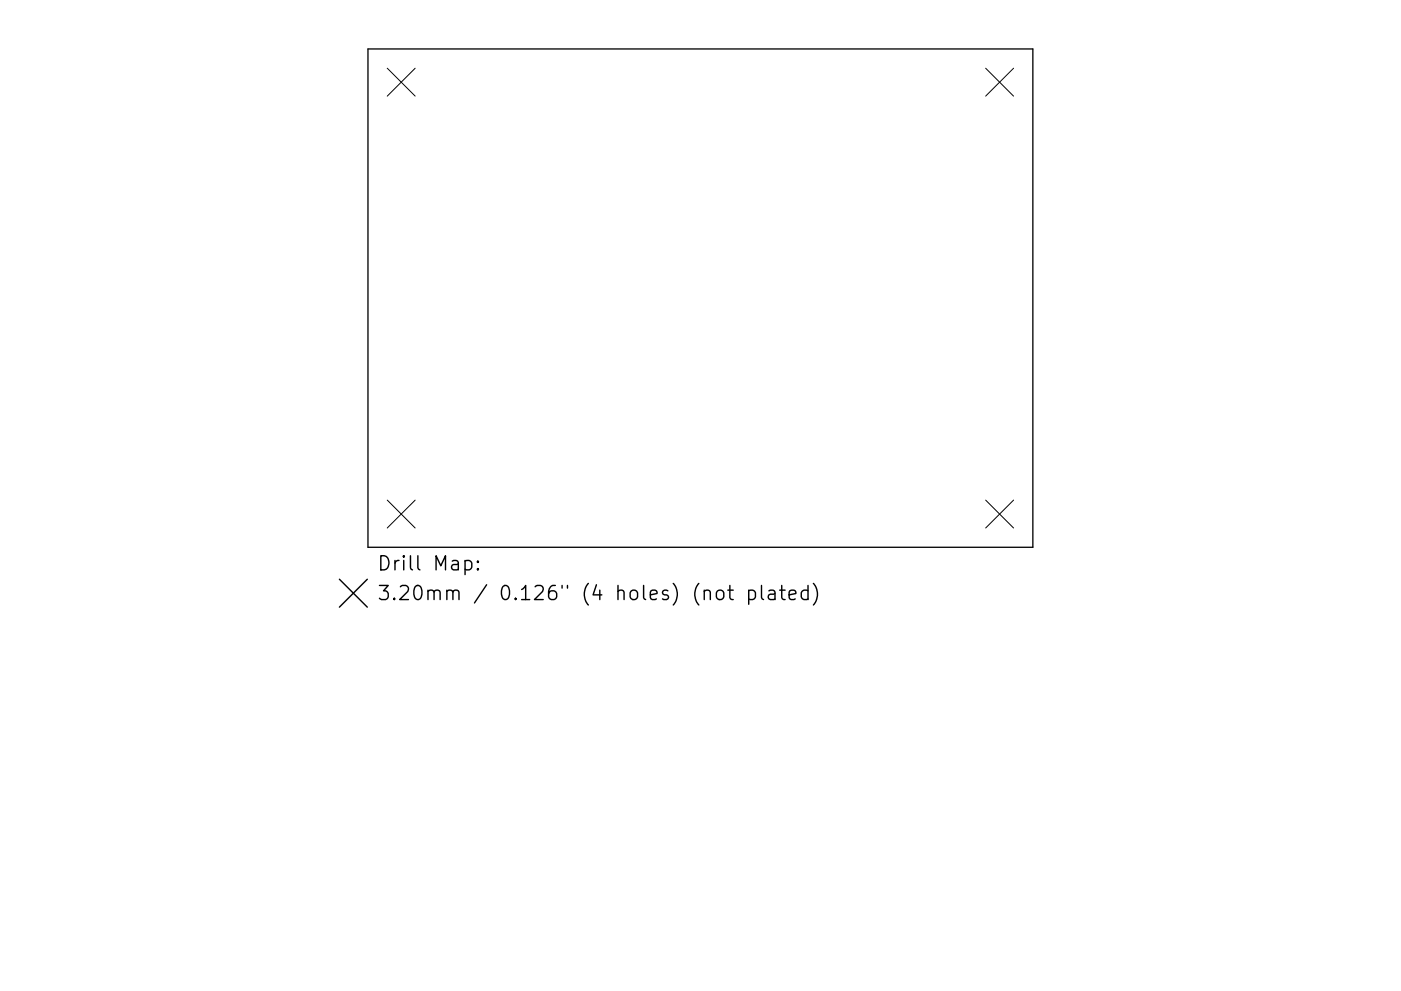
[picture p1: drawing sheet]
<svg xmlns="http://www.w3.org/2000/svg" width="297mm" height="210mm" viewBox="0 0 297 210" stroke-linecap="round" stroke-linejoin="round" font-family="sans-serif">
<defs><g id="words">
<g font-size="4.2">
<text x="79.9" y="121.1">Drill Map:</text>
<text x="79.9" y="127.4">3.20mm / 0.126&quot; (4 holes) (not plated)</text>
</g>
</g></defs>
<path d="M78 10.4h141v105.7h-141z" fill="none" stroke="#000" stroke-width=".28"/>
<path d="M82.1 14.5l5.9 5.9M88 14.5l-5.9 5.9M209 14.5l5.9 5.9M214.9 14.5l-5.9 5.9M82.1 106.1l5.9 5.9M88 106.1l-5.9 5.9M209 106.1l5.9 5.9M214.9 106.1l-5.9 5.9" fill="none" stroke="#000" stroke-width=".21"/>
<g fill="none" stroke="#000" stroke-width=".3">
<path d="M98.6 119.1l.9-.2 .5 .6v.8l-.3 .5-.2 .1-.9-.1M101.3 119.1l.2 .1-.2 .1-.1-.1 .1-.1v.2M72 122.9l5.9 5.9M77.9 122.9l-5.9 5.9M101.3 120.6l.2 .2-.2 .1-.1-.1 .1-.2v.3M152 125.5a.81 .81 0 0 1 .8-.3 .81 .81 0 0 1 .7 .6v.8a.81 .81 0 0 1-.8 .6 .81 .81 0 0 1-.8-.6v-.8zM154.3 125.2h1.2M154.7 124.2v2.6l.2 .3 .6 .1M158.7 125.4l.9-.2 .6 .6v.8l-.3 .5-.3 .1-.9-.1M158.7 125.2v3M161.5 124.2v2.6l.4 .4M163 125.4l.3-.2 .9 .2 .1 .2v1.6"/>
<path d="M164.3 125.9l-1 .2a.59 .59 0 0 0-.4 .5 .59 .59 0 0 0 .4 .6l1-.1M165.3 125.2h1.2M165.7 124.2v2.6l.2 .3 .6 .1M167.3 126.2l1.4-.3-.1-.5-.9-.2-.4 .4v1.2l.2 .3 .2 .1 .9-.1M171.3 125.4l-.8-.2-.6 .6v.8l.3 .5 .3 .1 .8-.1M171.3 124.2v3M172.5 123.8a3.4 3.4 0 0 1 0 4.6"/>
</g>
<use href="#words"/>
</svg>
